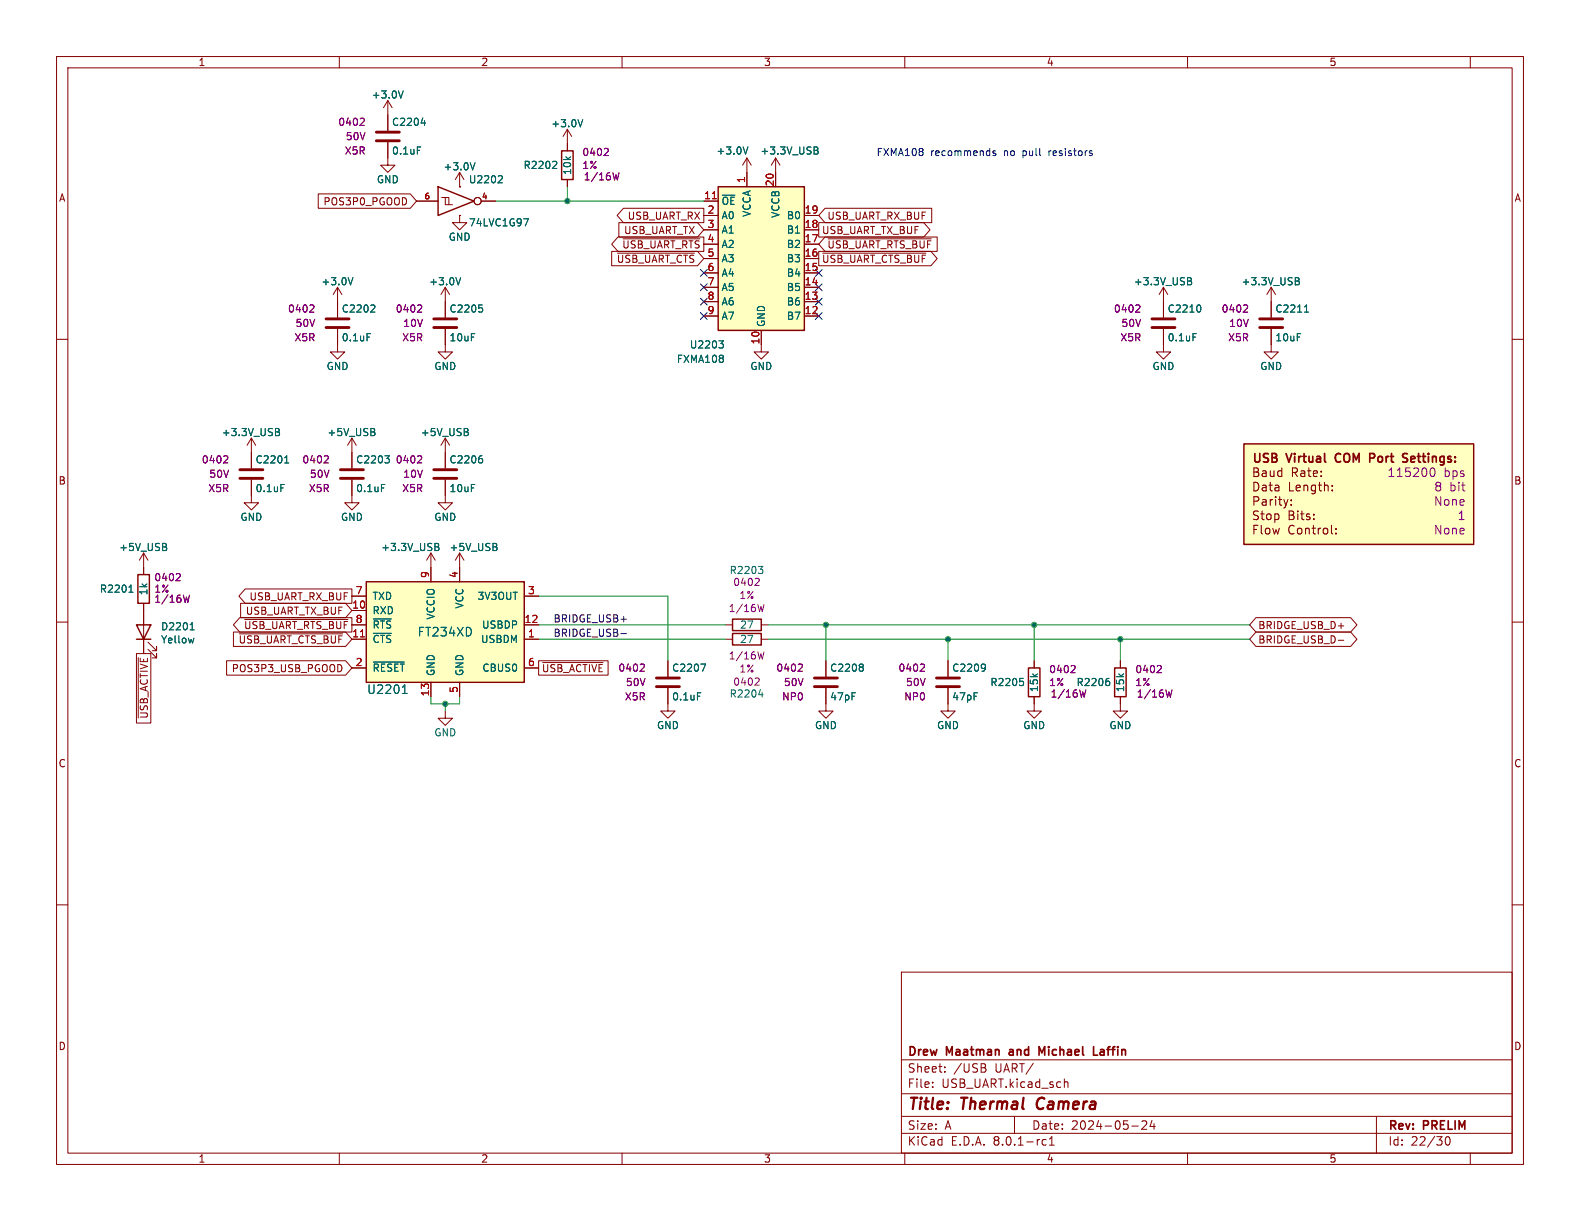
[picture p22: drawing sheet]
<svg xmlns="http://www.w3.org/2000/svg" width="279mm" height="216mm" viewBox="0 0 279 216" stroke-linecap="round" stroke-linejoin="round" font-family="sans-serif">
<defs><g id="words">
<g font-size="2.8" fill="#840000">
<text x="160.4" y="196.8">Title:</text>
<text x="170.1" y="196.8">Thermal</text>
<text x="184.2" y="196.8">Camera</text>
</g>
<g font-size="2.1" fill="#840000">
<text x="221.2" y="82.2">USB</text>
<text x="227.6" y="82.2">Virtual</text>
<text x="236.7" y="82.2">COM</text>
<text x="221.2" y="84.6">Baud</text>
<text x="221.2" y="87.2">Data</text>
<text x="221.2" y="89.7">Parity:</text>
<text x="227.8" y="87.2">Length:</text>
<text x="228.3" y="84.6">Rate:</text>
<text x="221.2" y="94.8">Flow</text>
<text x="221.2" y="92.2">Stop</text>
<text x="227.7" y="94.8">Control:</text>
<text x="227.7" y="92.2">Bits:</text>
<text x="160.4" y="189.9">Sheet:</text>
<text x="160.4" y="187.1">Drew</text>
<text x="167.4" y="187.1">Maatman</text>
<text x="168.6" y="189.9">/USB</text>
<text x="176" y="189.9">UART/</text>
<text x="179.2" y="187.1">and</text>
<text x="185" y="187.1">Michael</text>
<text x="195.2" y="187.1">Laffin</text>
<text x="160.4" y="192.6">File:</text>
<text x="166.5" y="192.6">USB_UART.kicad_sch</text>
<text x="160.4" y="202.8">KiCad</text>
<text x="160.4" y="200">Size:</text>
<text x="167.1" y="200">A</text>
<text x="168.1" y="202.8">E.D.A.</text>
<text x="175.7" y="202.8">8.0.1-rc1</text>
<text x="182.4" y="200">Date:</text>
<text x="189.4" y="200">2024-05-24</text>
<text x="245.4" y="200.2">Rev:</text>
<text x="245.4" y="202.8">Id:</text>
<text x="249.5" y="202.8">22/30</text>
<text x="251.8" y="200.2">PRELIM</text>
</g>
<g font-size="2.1" fill="#840084">
<text x="243.4" y="82.2">Port</text>
<text x="249.9" y="82.2">Settings:</text>
<text x="245.3" y="84.6">115200</text>
<text x="253.5" y="89.6">None</text>
<text x="253.5" y="87.1">8</text>
<text x="255.3" y="84.6">bps</text>
<text x="256.3" y="87.1">bit</text>
<text x="253.5" y="94.7">None</text>
<text x="257.7" y="92.2">1</text>
</g>
<g font-size="2.1" fill="#006464">
<text x="73.8" y="112.8">FT234XD</text>
<text x="64.8" y="122.9">U2201</text>
</g>
<g font-size="1.8" fill="#840000">
<text x="35" y="11.9">1</text>
<text x="85" y="11.9">2</text>
<text x="135" y="11.9">3</text>
<text x="185" y="11.9">4</text>
<text x="235" y="11.9">5</text>
<text x="10.3" y="35.9">A</text>
<text x="267.7" y="35.9">A</text>
<text x="57.1" y="36.5">POS3P0_PGOOD</text>
<text x="110.2" y="41.6">USB_UART_TX</text>
<text x="110.9" y="39.1">USB_UART_RX</text>
<text x="145.3" y="41.6">USB_UART_TX_BUF</text>
<text x="146.2" y="39.1">USB_UART_RX_BUF</text>
<text x="109" y="46.7">~{USB_UART_CTS}</text>
<text x="109.9" y="44.1">~{USB_UART_RTS}</text>
<text x="145.3" y="46.7">~{USB_UART_CTS_BUF}</text>
<text x="146.2" y="44.1">~{USB_UART_RTS_BUF}</text>
<text x="10.3" y="85.9">B</text>
<text x="267.7" y="85.9">B</text>
<text x="44" y="106.4">USB_UART_RX_BUF</text>
<text x="42.1" y="114">~{USB_UART_CTS_BUF}</text>
<text x="43" y="111.4">~{USB_UART_RTS_BUF}</text>
<text x="43.4" y="108.9">USB_UART_TX_BUF</text>
<text x="222.4" y="111.4">BRIDGE_USB_D+</text>
<text x="222.4" y="114">BRIDGE_USB_D-</text>
<text x="40.9" y="119.1">POS3P3_USB_PGOOD</text>
<text x="95.7" y="119.1">~{USB_ACTIVE}0402</text>
<text x="26.4" y="127.2" transform="rotate(-90 26.4 127.2)">~{USB_ACTIVE}</text>
<text x="10.3" y="135.9">C</text>
<text x="267.7" y="135.9">C</text>
<text x="10.3" y="185.9">D</text>
<text x="267.7" y="185.9">D</text>
<text x="35" y="205.8">1</text>
<text x="85" y="205.8">2</text>
<text x="135" y="205.8">3</text>
<text x="185" y="205.8">4</text>
<text x="235" y="205.8">5</text>
</g>
<g font-size="1.8" fill="#006464">
<text x="65.6" y="17.6">+3.0V</text>
<text x="69.2" y="22.5">C2204</text>
<text x="97.4" y="22.7">+3.0V</text>
<text x="69.2" y="27.5">0.1uF</text>
<text x="126.6" y="27.5">+3.0V</text>
<text x="134.4" y="27.5">+3.3V_USB</text>
<text x="66.5" y="32.6">GND</text>
<text x="78.3" y="30.3">+3.0V</text>
<text x="82.8" y="32.6">U2202</text>
<text x="92.5" y="30.1">R2202</text>
<text x="101.2" y="31" transform="rotate(-90 101.2 31)">10k</text>
<text x="82.8" y="40.2">74LVC1G97</text>
<text x="127.5" y="36.4">~{OE}</text>
<text x="127.5" y="39">A0</text>
<text x="127.5" y="41.5">A1</text>
<text x="132.9" y="38.4" transform="rotate(-90 132.9 38.4)">VCCA</text>
<text x="138" y="38.6" transform="rotate(-90 138 38.6)">VCCB</text>
<text x="139" y="41.5">B1</text>
<text x="139" y="39">B0</text>
<text x="79.2" y="42.8">GND</text>
<text x="127.5" y="44">A2</text>
<text x="127.5" y="46.6">A3</text>
<text x="139" y="46.6">B3</text>
<text x="139" y="44">B2</text>
<text x="56.7" y="50.6">+3.0V</text>
<text x="75.8" y="50.6">+3.0V</text>
<text x="127.5" y="49.1">A4</text>
<text x="127.5" y="51.7">A5</text>
<text x="139" y="51.7">B5</text>
<text x="139" y="49.1">B4</text>
<text x="200.4" y="50.6">+3.3V_USB</text>
<text x="219.5" y="50.6">+3.3V_USB</text>
<text x="60.3" y="55.5">C2202</text>
<text x="79.4" y="55.5">C2205</text>
<text x="127.5" y="54.2">A6</text>
<text x="127.5" y="56.7">A7</text>
<text x="135.5" y="57.9" transform="rotate(-90 135.5 57.9)">GND</text>
<text x="139" y="56.7">B7</text>
<text x="139" y="54.2">B6</text>
<text x="206.4" y="55.5">C2210</text>
<text x="225.4" y="55.5">C2211</text>
<text x="57.7" y="65.6">GND</text>
<text x="60.3" y="60.6">0.1uF</text>
<text x="76.7" y="65.6">GND</text>
<text x="79.4" y="60.6">10uF</text>
<text x="119.6" y="64.4">FXMA108</text>
<text x="121.9" y="61.8">U2203</text>
<text x="132.6" y="65.6">GND</text>
<text x="203.7" y="65.6">GND</text>
<text x="206.4" y="60.6">0.1uF</text>
<text x="222.8" y="65.6">GND</text>
<text x="225.4" y="60.6">10uF</text>
<text x="39.1" y="77.3">+3.3V_USB</text>
<text x="57.8" y="77.3">+5V_USB</text>
<text x="74.3" y="77.3">+5V_USB</text>
<text x="45.1" y="82.1">C2201</text>
<text x="62.9" y="82.1">C2203</text>
<text x="79.4" y="82.1">C2206</text>
<text x="45.1" y="87.2">0.1uF</text>
<text x="62.9" y="87.2">0.1uF</text>
<text x="79.4" y="87.2">10uF</text>
<text x="42.4" y="92.3">GND</text>
<text x="60.2" y="92.3">GND</text>
<text x="76.7" y="92.3">GND</text>
<text x="21" y="97.6">+5V_USB</text>
<text x="67.3" y="97.6">+3.3V_USB</text>
<text x="79.4" y="97.6">+5V_USB</text>
<text x="17.6" y="105">R2201</text>
<text x="26.3" y="105.4" transform="rotate(-90 26.3 105.4)">1k</text>
<text x="65.8" y="106.3">TXD</text>
<text x="82.1" y="107.7" transform="rotate(-90 82.1 107.7)">VCC</text>
<text x="84.4" y="106.3">3V3OUT</text>
<text x="28.4" y="114">Yellow</text>
<text x="28.4" y="111.7">D2201</text>
<text x="65.8" y="108.8">RXD</text>
<text x="65.8" y="113.9">~{CTS}</text>
<text x="65.8" y="111.4">~{RTS}</text>
<text x="77.1" y="109.7" transform="rotate(-90 77.1 109.7)">VCCIO</text>
<text x="85" y="113.9">USBDM</text>
<text x="85.1" y="111.4">USBDP</text>
<text x="130.8" y="113.9">27</text>
<text x="130.8" y="111.4">27</text>
<text x="65.8" y="119">~{RESET}</text>
<text x="77.1" y="119.6" transform="rotate(-90 77.1 119.6)">GND</text>
<text x="82.1" y="119.6" transform="rotate(-90 82.1 119.6)">GND</text>
<text x="85.2" y="119">CBUS0</text>
<text x="118.8" y="119">C2207</text>
<text x="146.7" y="119">C2208</text>
<text x="168.3" y="119">C2209</text>
<text x="118.8" y="124.1">0.1uF</text>
<text x="128.9" y="123.5">R2204</text>
<text x="146.7" y="124.1">47pF</text>
<text x="168.3" y="124.1">47pF</text>
<text x="175" y="121.5">R2205</text>
<text x="183.7" y="122.5" transform="rotate(-90 183.7 122.5)">15k</text>
<text x="190.3" y="121.5">R2206</text>
<text x="199" y="122.5" transform="rotate(-90 199 122.5)">15k</text>
<text x="76.7" y="130.4">GND</text>
<text x="116.1" y="129.1">GND</text>
<text x="144" y="129.1">GND</text>
<text x="165.6" y="129.1">GND</text>
<text x="180.8" y="129.1">GND</text>
<text x="196.1" y="129.1">GND</text>
</g>
<g font-size="1.8" fill="#840084">
<text x="59.7" y="22.5">0402</text>
<text x="60.9" y="27.5">X5R</text>
<text x="61" y="25">50V</text>
<text x="102.9" y="27.8">0402</text>
<text x="102.9" y="30.1">1%</text>
<text x="103.1" y="32.1">1/16W</text>
<text x="50.8" y="55.5">0402</text>
<text x="52.2" y="58">50V</text>
<text x="69.9" y="55.5">0402</text>
<text x="71.2" y="58">10V</text>
<text x="196.9" y="55.5">0402</text>
<text x="198.2" y="58">50V</text>
<text x="215.9" y="55.5">0402</text>
<text x="217.3" y="58">10V</text>
<text x="52" y="60.6">X5R</text>
<text x="71" y="60.6">X5R</text>
<text x="198" y="60.6">X5R</text>
<text x="217.1" y="60.6">X5R</text>
<text x="35.6" y="82.1">0402</text>
<text x="53.4" y="82.1">0402</text>
<text x="69.9" y="82.1">0402</text>
<text x="36.7" y="87.2">X5R</text>
<text x="36.9" y="84.7">50V</text>
<text x="54.5" y="87.2">X5R</text>
<text x="54.7" y="84.7">50V</text>
<text x="71" y="87.2">X5R</text>
<text x="71.2" y="84.7">10V</text>
<text x="128.9" y="101.7">R2203</text>
<text x="27.2" y="105">1%</text>
<text x="27.2" y="103">0402</text>
<text x="27.2" y="106.8">1/16W</text>
<text x="129.6" y="103.8">0402</text>
<text x="130.6" y="106.1">1%</text>
<text x="128.8" y="108.4">1/16W</text>
<text x="109.2" y="119">0402</text>
<text x="128.8" y="116.8">1/16W</text>
<text x="130.6" y="119.1">1%</text>
<text x="137.2" y="119">0402</text>
<text x="158.8" y="119">0402</text>
<text x="185.4" y="119.2">0402</text>
<text x="200.7" y="119.2">0402</text>
<text x="110.4" y="124.1">X5R</text>
<text x="110.6" y="121.5">50V</text>
<text x="129.6" y="121.4">0402</text>
<text x="138.2" y="124.1">NP0</text>
<text x="138.5" y="121.5">50V</text>
<text x="159.8" y="124.1">NP0</text>
<text x="160.1" y="121.5">50V</text>
<text x="185.4" y="121.5">1%</text>
<text x="185.7" y="123.5">1/16W</text>
<text x="200.7" y="121.5">1%</text>
<text x="200.9" y="123.5">1/16W</text>
</g>
<g font-size="1.8" fill="#0000c2">
<text x="154.9" y="27.7">FXMA108</text>
<text x="164.6" y="27.7">recommends</text>
<text x="177.6" y="27.7">no</text>
<text x="181.1" y="27.7">pull</text>
<text x="185.9" y="27.7">resistors</text>
</g>
<g font-size="1.8" fill="#a90000">
<text x="124.4" y="35.3">11</text>
<text x="131.8" y="32.5" transform="rotate(-90 131.8 32.5)">1</text>
<text x="136.9" y="33.1" transform="rotate(-90 136.9 33.1)">20</text>
<text x="125" y="37.8">2</text>
<text x="125" y="40.4">3</text>
<text x="142.2" y="40.4">18</text>
<text x="142.2" y="37.8">19</text>
<text x="125" y="42.9">4</text>
<text x="125" y="45.5">5</text>
<text x="142.2" y="45.5">16</text>
<text x="142.2" y="42.9">17</text>
<text x="125" y="48">6</text>
<text x="125" y="50.5">7</text>
<text x="125" y="53.1">8</text>
<text x="142.2" y="53.1">13</text>
<text x="142.2" y="50.5">14</text>
<text x="142.2" y="48">15</text>
<text x="125" y="55.6">9</text>
<text x="142.2" y="55.6">12</text>
<text x="134.4" y="61" transform="rotate(-90 134.4 61)">10</text>
<text x="62.2" y="107.7">10</text>
<text x="62.8" y="105.2">7</text>
<text x="75.9" y="102.3" transform="rotate(-90 75.9 102.3)">9</text>
<text x="81" y="102.3" transform="rotate(-90 81 102.3)">4</text>
<text x="93.3" y="105.2">3</text>
<text x="62.2" y="112.8">11</text>
<text x="62.8" y="110.2">8</text>
<text x="92.7" y="110.2">12</text>
<text x="93.3" y="112.8">1</text>
<text x="62.8" y="117.9">2</text>
<text x="93.3" y="117.9">6</text>
<text x="75.9" y="123.2" transform="rotate(-90 75.9 123.2)">13</text>
<text x="81" y="122.6" transform="rotate(-90 81 122.6)">5</text>
</g>
<g font-size="1.8" fill="#0f0f0f">
<text x="97.8" y="112.7">BRIDGE_USB-</text>
<text x="97.8" y="110.1">BRIDGE_USB+</text>
</g>
<g font-size="1.4" fill="#a90000">
<text x="75" y="35.3">6</text>
<text x="85.1" y="35.3">4</text>
</g>
</g></defs>
<g fill="none" stroke="#840000" stroke-width=".18">
<path d="M10 10h259.4v195.9h-259.4zM12 12h255.4v191.9h-255.4zM60 10v2M110 10v2M160 10v2M210 10v2M260 10v2M10 60h2M267.4 60h2M10 110h2M267.4 110h2M10 160h2"/>
<path d="M267.4 160h2M159.4 171.9h108v32h-108zM159.4 197.4h108M159.4 193.4h108M159.4 187.4h108M164.9 192.1v.2M164.9 191.4v.1M167.1 189.4v.2M167.1 188.7v.1M174 188.8a.4 .4 0 0 1 .4 .4 .4 .4 0 0 1-.3 .4M174.1 188.2l.2 .2-.2 .3M179.4 197.4v3"/>
<path d="M188.2 190.8v1.5M188.2 191.4l.2-.1 .4 .1 .1 .9M200.1 199.1h1.2M201.9 198.3l.6-.1 .2 .1 .1 .3-.9 1.1h.9M203.7 198.1l-.3 1.1h.9M204.1 198.7v1M243.4 197.4v6.5M60 203.9v2M110 203.9v2M159.4 200.4h108M160 203.9v2M185 201.6l-.4-.1-.3 .3v.4l.1 .2h.6"/>
<path d="M185.6 202.5h.8M185.6 201.4l.4-.4v1.5M210 203.9v2M255.8 201.1l.1-.1a.81 .81 0 0 1 .6 .6 .81 .81 0 0 1-.3 .8l-.1 .1a.81 .81 0 0 1-.6-.6 .81 .81 0 0 1 .3-.8zM260 203.9v2"/>
</g>
<path d="M183.6 194.4a1.27 1.27 0 0 0 0 1.6" fill="none" stroke="#840000" stroke-width=".4"/>
<path d="M178.5 186.1v.4M184.7 185.1l-.5 1-.5-1v1.5M193.4 185.1v1.5h.7M194.7 185.6h-.1M194.7 186a.29 .29 0 0 0-.2 .3 .29 .29 0 0 0 .2 .3" fill="none" stroke="#840000" stroke-width=".3"/>
<path d="M220 78.5h40.6v17.8h-40.6z" fill="#ffffc2"/>
<path d="M220 78.5h40.6v17.8h-40.6zM129.5 112h5.1v2h-5.1zM129.5 109.5h5.1v2h-5.1z" fill="none" stroke="#840000" stroke-width=".25"/>
<path d="M228.3 89.2v.1M228.3 88.4v.1M235.6 86.7v.1M235.6 85.9v.1M236.2 94.3v.1M236.2 93.5v.1" fill="none" stroke="#840000" stroke-width=".19"/>
<path d="M242.2 80.2h.6M242.2 81h.6M248.3 80.2l.6 .1M248.3 80.9l.5 .2 .1 .3-.3 .3h-.4" fill="none" stroke="#840000" stroke-width=".3"/>
<path d="M64.2 20.9l.2 .2v.3l-.8 .8h.8M55.3 53.9l.2 .3v.3l-.8 .7h.8M74.3 53.9l.3 .3-.1 .3-.7 .7h.8M201.3 53.9l.3 .3-.1 .3-.7 .7h.8M220.4 53.9l.2 .3v.3l-.8 .7h.8M74.3 80.6l.3 .2-.1 .3-.7 .8h.8M253.8 83.3l-.3 .9-.3 .1-.2-.3M134 119.9l.3 .2-.1 .3-.7 .8h.8M134.1 102.3l.2 .2-.1 .3-.7 .7h.8M135.1 115.3l-.3 1.2-.2-.9-.3 .9M135.1 106.9l-.3 1.2-.2-.9-.3 .9M141.6 117.4l.3 .3-.1 .3-.7 .7h.8" fill="none" stroke="#840084" stroke-width=".18"/>
<g fill="none" stroke="#840000" stroke-width=".18">
<path d="M68.6 20.3v2.8M68.6 25.1v2.8M81.3 38.1v1.3h1.2l-1.2 1.2-1.3-1.2h1.3M137.2 27.9l-.8 1.3M137.2 27.9v2.6M137.2 27.9l.7 1.3M59.7 58.2v4h1.3l-1.3 1.3-1.3-1.3h1.3M59.7 50.8v5.3M59.7 50.8l-.8 1.3M59.7 50.8l.8 1.3M78.7 58.2v4h1.3l-1.3 1.3-1.2-1.3h1.2M78.7 50.8l-.7 1.3"/>
<path d="M78.7 50.8v5.3M78.7 50.8l.8 1.3M205.7 58.2v4h1.3l-1.3 1.3-1.2-1.3h1.2M205.7 50.8v5.3M205.7 50.8l-.7 1.3M205.7 50.8l.8 1.3M224.8 58.2v4h1.3l-1.3 1.3-1.3-1.3h1.3M224.8 50.8v5.3M224.8 50.8l-.8 1.3M224.8 50.8l.8 1.3M78.7 77.5v5.3M78.7 77.5l-.7 1.2"/>
<path d="M78.7 77.5l.8 1.2M78.7 84.8v4.1h1.3l-1.3 1.3-1.2-1.3h1.2M128.3 113h1.2M128.3 110.5h1.2M134.6 113h1.3M134.6 110.5h1.3M146 116.8v2.8M146 121.7v2.8"/>
</g>
<g fill="none" stroke="#840000" stroke-width=".51">
<path d="M66.5 24.9h4.1M66.5 23.4h4.1M57.7 57.9h4M57.7 56.4h4M76.7 57.9h4.1M76.7 56.4h4.1M203.7 57.9h4.1M203.7 56.4h4.1M222.8 57.9h4M222.8 56.4h4M76.7 84.6h4.1M76.7 83.1h4.1"/>
<path d="M144 119.9h4.1M144 121.4h4.1"/>
</g>
<g fill="none" stroke="#006464" stroke-width=".18">
<path d="M73.8 26h.6M74.5 21.7h.8M75.1 21.3v.9M144 26l.6 .1v.2l-.2 .3M144 26.6h.4M144.4 26.6l.3 .2-.1 .3-.6 .1M62.4 49.1l-.4 1.3M64.9 59h.6M66.1 53.9l.2 .3-.1 .3-.7 .7h.8M81.5 49.1l-.5 1.3M84.7 53.9h.6M85.1 54.4l.3 .2v.3l-.3 .3"/>
<path d="M210 49.1l.6 .1 .1 .3-.3 .2M210 49.7h.4M210.4 49.7l.3 .2v.3l-.7 .2M211 59h.6M212 53.9a.79 .79 0 0 1 0 1.3M229.1 49.1l.6 .1v.3l-.2 .2M229.1 49.7h.4M229.5 49.7l.3 .2-.1 .3-.6 .2M230.7 55.2h.7M230.8 54.2l.2-.3v1.3M82.5 76.4l.3 .2v.3l-.2 .1M82.6 75.8l.2 .2-.2 .3"/>
<path d="M85 80.6h.2M85.1 81.1l.3 .2v.3l-.3 .3M134.1 100.1h.8l-.4 .5M134.7 100.6l.2 .3v.3l-.2 .2M152.4 117.4l.3 .3-.3 .3 .3 .2v.2l-.3 .3M134.2 122.8h.8M134.8 122.4v.9"/>
</g>
<path d="M127 33h15.2v25.4h-15.2z" fill="#ffffc2"/>
<path d="M77.5 33l6.3 2.6-6.3 2.5zM99.3 26.7h2v5.1h-2zM127 33h15.2v25.4h-15.2zM24.1 110.5h2.6l-1.3 2.5zM24.1 113h2.6M24.4 101.6h2v5.1h-2zM181.9 118.1h2v5.1h-2zM197.1 118.1h2v5.1h-2z" fill="none" stroke="#840000" stroke-width=".25"/>
<g fill="none" stroke="#840000" stroke-width=".18">
<path d="M73.7 35.6h3.8M78.1 34.9h.6v1.3h1.3M78.7 34.9h.7v1.3M81.3 33h.1M81.3 38.1h.1M85.1 35.6h2.5M100.3 22.9v3.8M100.3 31.8v1.2M100.3 22.9l-.7 1.2M100.3 22.9l.8 1.2M124.5 35.6h2.5M124.5 38.1h2.5"/>
<path d="M132.1 27.9v5.1M132.1 27.9l-.8 1.3M132.1 27.9l.7 1.3M137.2 30.5v2.5M142.2 38.1h2.6M124.5 55.9h2.5M124.5 53.3h2.5M124.5 50.8h2.5M124.5 48.3h2.5M124.5 45.7h2.5M124.5 43.2h2.5M124.5 40.6h2.5"/>
<path d="M134.6 58.4v3.8h1.3l-1.3 1.3-1.3-1.3h1.3M142.2 55.9h2.6M142.2 53.3h2.6M142.2 50.8h2.6M142.2 48.3h2.6M142.2 45.7h2.6M142.2 43.2h2.6M142.2 40.6h2.6M44.4 77.5v5.3M44.4 77.5l-.7 1.2M44.4 77.5l.8 1.2M62.2 77.5l-.7 1.2"/>
<path d="M62.2 77.5v5.3M62.2 77.5l.8 1.2M25.4 97.8v3.8M25.4 97.8l-.8 1.3M25.4 97.8l.8 1.3M44.4 84.8v4.1h1.3l-1.3 1.3-1.2-1.3h1.2M62.2 84.8v4.1h1.3l-1.3 1.3-1.2-1.3h1.2M81.3 97.8l-.8 1.3M81.3 97.8v2.5M81.3 97.8l.7 1.3M25.4 106.7v8.9M26.2 114.8l1.5 1.5v-.7v.7h-.8"/>
<path d="M26.2 113.5l1.5 1.6v-.8v.8h-.8M167.6 116.8v2.8M182.9 116.8v1.3M198.1 116.8v1.3M78.7 125.7v1.3h1.3l-1.3 1.3-1.2-1.3h1.2M146 124.5v1.2h1.3l-1.3 1.3-1.2-1.3h1.2M167.6 121.7v4h1.3l-1.3 1.3-1.2-1.3h1.2M182.9 123.2v2.5h1.2l-1.2 1.3-1.3-1.3h1.3M198.1 123.2v2.5h1.3l-1.3 1.3-1.3-1.3h1.3"/>
<circle cx="84.5" cy="35.6" r=".63"/>
</g>
<path d="M126 35.1h.7" fill="none" stroke="#a90000" stroke-width=".18"/>
<g fill="none" stroke="#006464" stroke-width=".18">
<path d="M88.3 31.1h.4l.1 .3-.7 .9h.7M92.6 38.7h.8l-.5 1.2M98.2 28.5l.3 .3-.1 .3-.7 .7h.8M103.1 21.2l-.5 1.2M132.3 26l-.5 1.2M48.7 75.8l.6 .1 .1 .2-.3 .3M48.7 76.4h.4M49.1 76.4l.3 .2v.3l-.7 .1M66 76.4l.3 .2v.3l-.2 .1M66.1 75.8l.2 .2-.2 .3M127.1 60.3h.8l-.4 .5 .4 .1v.4l-.2 .2h-.4M29.2 96.7l.3 .2-.1 .3-.2 .2"/>
<path d="M29.3 96.1l.1 .2-.1 .3M49.7 85.7h.6M50.3 81.9h.8M50.5 80.9l.2-.3v1.3M67.5 85.7h.6M68.1 80.6h.7l-.4 .5M68.6 81.1l.2 .2v.3l-.2 .3M87.6 96.7l.3 .2-.1 .3-.1 .2M87.7 96.1l.1 .2-.1 .3M22.8 104.7h.7M22.9 103.8l.3-.4v1.3M33.6 111.4h.7"/>
<path d="M33.7 110.4l.3-.3v1.3M34.3 112.8l-.3 .9M174 117.4l.2 .1a1.03 1.03 0 0 1-.2 1.1M174.3 118l-.3 .2M180.3 120h.6M195.9 120h.2M180.8 120.4l.2 .3v.3l-.2 .2M196 120.4l.2 .3v.3l-.2 .2"/>
</g>
<path d="M42.4 84.6h4.1M42.4 83.1h4.1M60.2 84.6h4.1M60.2 83.1h4.1M165.6 119.9h4.1M165.6 121.4h4.1" fill="none" stroke="#840000" stroke-width=".51"/>
<path d="M107.3 26.2l.3 .3-.1 .3-.7 .7h.8M109.5 30.6l-.3 1.2-.3-.9-.2 .9M40 80.6l.3 .2-.1 .3-.7 .8h.8M57.8 80.6l.3 .2-.1 .3-.7 .8h.8M31.6 101.4l.3 .3-.1 .3-.7 .7h.8M33.5 105.2l-.3 1.3-.2-.9-.3 .9M163.2 117.4l.3 .3-.1 .3-.7 .7h.8M189.9 117.7l.2 .2v.3l-.8 .7h.8M205.1 117.7l.3 .2-.1 .3-.7 .7h.8M192 122l-.3 1.3-.2-.9-.3 .9M207.3 122l-.3 1.3-.3-.9-.2 .9" fill="none" stroke="#840084" stroke-width=".18"/>
<path d="M64.8 102.9h27.9v17.8h-27.9z" fill="#ffffc2"/>
<path d="M64.8 102.9h27.9v17.8h-27.9z" fill="none" stroke="#840000" stroke-width=".25"/>
<g fill="none" stroke="#840000" stroke-width=".18">
<path d="M68.6 17.8l-.8 1.3M68.6 17.8v5.3M68.6 17.8l.7 1.3M56.3 34.3h16.2l1.2 1.3-1.2 1.2h-16.2zM68.6 25.1v4.1h1.2l-1.2 1.3-1.3-1.3h1.3M73.7 35.6h3.8M81.3 33h.1M81.3 38.1h.1M81.3 30.5v2.5M81.3 30.5l-.8 1.3M81.3 30.5l.7 1.3M85.1 35.6h2.5"/>
<path d="M100.3 25.4v1.3M100.3 31.8v1.2M109.4 39.4h13.9l1.2 1.2-1.2 1.3h-13.9zM110.2 36.8h14.3v2.6h-14.3l-1.1-1.3zM124.5 35.6h2.5M124.5 38.1h2.5M132.1 30.5v2.5M137.2 30.5v2.5M142.2 38.1h2.6M144.8 39.4h18.5l1.2 1.2-1.2 1.3h-18.5zM145.9 36.8h18.9v2.6h-18.9l-1.1-1.3zM59.7 53.3v2.8"/>
<path d="M59.7 58.2v2.8M78.7 53.3v2.8M78.7 58.2v2.8M108.2 44.4h15.1l1.2 1.3-1.2 1.3h-15.1zM109.2 44.8h13.6M109.3 41.9h15.2v2.6h-15.2l-1.1-1.3zM110.2 42.2h13.6M124.5 55.9h2.5M124.5 53.3h2.5M124.5 50.8h2.5M124.5 48.3h2.5M124.5 45.7h2.5"/>
<path d="M124.5 43.2h2.5M124.5 40.6h2.5M134.6 58.4v2.6M142.2 55.9h2.6M142.2 53.3h2.6M142.2 50.8h2.6M142.2 48.3h2.6M142.2 45.7h2.6M142.2 43.2h2.6M142.2 40.6h2.6M144.8 44.4h19.8l1.1 1.3-1.1 1.3h-19.8zM145.5 44.8h18.2"/>
<path d="M145.9 41.9h19.8v2.6h-19.8l-1.1-1.3zM146.4 42.2h18.3M205.7 53.3v2.8M205.7 58.2v2.8M224.8 53.3v2.8M224.8 58.2v2.8M44.4 80v2.8M44.4 84.8v2.8M62.2 80v2.8M62.2 84.8v2.8M76.2 97.8v5.1M76.2 97.8l-.8 1.3"/>
<path d="M76.2 97.8l.8 1.3M78.7 80v2.8M78.7 84.8v2.8M24.1 115.6h2.6v12.3h-2.6zM24.4 116.3v10.7M25.4 100.3v1.3M25.4 106.7v3.8M25.4 113v2.6M40.1 116.8h21l1.1 1.3-1.1 1.3h-21zM41.3 111.8h19.8l1.1 1.2-1.1 1.3h-19.8zM42.3 112.1h18.3M42.4 109.2h19.8v2.6h-19.8l-1.1-1.3z"/>
<path d="M42.5 106.7h18.6l1.1 1.3-1.1 1.2h-18.6zM43.3 109.5h18.2M43.4 104.1h18.8v2.6h-18.8l-1.2-1.3zM62.2 113h2.6M62.2 108h2.6M62.2 110.5h2.6M62.2 118.1h2.6M62.2 105.4h2.6M81.3 100.3v2.6M92.7 113h2.5M92.7 110.5h2.5M92.7 118.1h2.5"/>
<path d="M92.7 105.4h2.5M95.2 116.8h12.3v2.6h-12.3zM96 117.2h10.6M118.1 116.8v2.8M146 116.8v2.8M167.6 116.8v2.8M182.9 116.8v1.3M198.1 116.8v1.3M222.1 109.2h16.7l1.2 1.3-1.2 1.3h-16.7l-1.1-1.3zM222.1 111.8h16.7l1.2 1.2-1.2 1.3h-16.7l-1.1-1.3zM236.7 113.2h.9M76.2 120.7v2.5"/>
<path d="M81.3 120.7v2.5M118.1 121.7v4h1.3l-1.3 1.3-1.3-1.3h1.3M146 121.7v2.8M167.6 121.7v2.8M182.9 123.2v1.3M198.1 123.2v1.3"/>
<circle cx="84.5" cy="35.6" r=".63"/>
</g>
<g fill="none" stroke="#006464" stroke-width=".18">
<path d="M71.3 16.1l-.4 1.2M73.8 26h.6M74.5 21.7h.8M75.1 21.3v.9M84 28.8l-.4 1.2M88.3 31.1h.4l.1 .3-.7 .9h.7M92.6 38.7h.8l-.5 1.2M98.2 28.5l.3 .3-.1 .3-.7 .7h.8M103.1 21.2l-.5 1.2M132.3 26l-.5 1.2M144 26l.6 .1v.2l-.2 .3M144 26.6h.4"/>
<path d="M144.4 26.6l.3 .2-.1 .3-.6 .1M62.4 49.1l-.4 1.3M64.9 59h.6M66.1 53.9l.2 .3-.1 .3-.7 .7h.8M81.5 49.1l-.5 1.3M84.7 53.9h.6M85.1 54.4l.3 .2v.3l-.3 .3M210 49.1l.6 .1 .1 .3-.3 .2M210 49.7h.4M210.4 49.7l.3 .2v.3l-.7 .2M211 59h.6M212 53.9a.79 .79 0 0 1 0 1.3"/>
<path d="M229.1 49.1l.6 .1v.3l-.2 .2M229.1 49.7h.4M229.5 49.7l.3 .2-.1 .3-.6 .2M230.7 55.2h.7M230.8 54.2l.2-.3v1.3M48.7 75.8l.6 .1 .1 .2-.3 .3M48.7 76.4h.4M49.1 76.4l.3 .2v.3l-.7 .1M66 76.4l.3 .2v.3l-.2 .1M66.1 75.8l.2 .2-.2 .3M82.5 76.4l.3 .2v.3l-.2 .1M82.6 75.8l.2 .2-.2 .3"/>
<path d="M127.1 60.3h.8l-.4 .5 .4 .1v.4l-.2 .2h-.4M29.2 96.7l.3 .2-.1 .3-.2 .2M29.3 96.1l.1 .2-.1 .3M49.7 85.7h.6M50.3 81.9h.8M50.5 80.9l.2-.3v1.3M67.5 85.7h.6M68.1 80.6h.7l-.4 .5M68.6 81.1l.2 .2v.3l-.2 .3M76.9 96.1l.6 .1 .1 .2-.3 .3M76.9 96.7h.4M77.3 96.7l.3 .2v.3l-.7 .2"/>
<path d="M85 80.6h.2M85.1 81.1l.3 .2v.3l-.3 .3M87.6 96.7l.3 .2-.1 .3-.1 .2M87.7 96.1l.1 .2-.1 .3M22.8 104.7h.7M22.9 103.8l.3-.4v1.3M33.6 111.4h.7M33.7 110.4l.3-.3v1.3M34.3 112.8l-.3 .9M66 112h3.2M66 117.1h5.5M66 109.4h3.2"/>
<path d="M123.9 117.4h.9l-.6 1.3M152.4 117.4l.3 .3-.3 .3 .3 .2v.2l-.3 .3M174 117.4l.2 .1a1.03 1.03 0 0 1-.2 1.1M174.3 118l-.3 .2M180.3 120h.6M195.9 120h.2M71.1 122.6h.9M71.3 121.5l.3-.4v1.5M123.3 122.5h.6M180.8 120.4l.2 .3v.3l-.2 .2M196 120.4l.2 .3v.3l-.2 .2"/>
</g>
<path d="M126 35.1h.7M63.7 112.6h.8" fill="none" stroke="#a90000" stroke-width=".18"/>
<path d="M116.1 119.9h4M116.1 121.4h4" fill="none" stroke="#840000" stroke-width=".51"/>
<g fill="none" stroke="#840084" stroke-width=".18">
<path d="M64.2 20.9l.2 .2v.3l-.8 .8h.8M107.3 26.2l.3 .3-.1 .3-.7 .7h.8M109.5 30.6l-.3 1.2-.3-.9-.2 .9M55.3 53.9l.2 .3v.3l-.8 .7h.8M74.3 53.9l.3 .3-.1 .3-.7 .7h.8M201.3 53.9l.3 .3-.1 .3-.7 .7h.8M220.4 53.9l.2 .3v.3l-.8 .7h.8M40 80.6l.3 .2-.1 .3-.7 .8h.8M57.8 80.6l.3 .2-.1 .3-.7 .8h.8M74.3 80.6l.3 .2-.1 .3-.7 .8h.8M31.6 101.4l.3 .3-.1 .3-.7 .7h.8M33.5 105.2l-.3 1.3-.2-.9-.3 .9"/>
<path d="M113.7 117.4l.2 .3v.3l-.7 .7h.7M141.6 117.4l.3 .3-.1 .3-.7 .7h.8M163.2 117.4l.3 .3-.1 .3-.7 .7h.8M189.9 117.7l.2 .2v.3l-.8 .7h.8M205.1 117.7l.3 .2-.1 .3-.7 .7h.8M192 122l-.3 1.3-.2-.9-.3 .9M207.3 122l-.3 1.3-.3-.9-.2 .9"/>
</g>
<path d="M109.8 112h1" fill="none" stroke="#0f0f0f" stroke-width=".18"/>
<path d="M176.1 26.7h-.3l-.2 .1v.2l.5 .2v.3h-.5M193.1 27.2v.3" fill="none" stroke="#0000c2" stroke-width=".18"/>
<g fill="none" stroke="#009600" stroke-width=".18">
<path d="M87.6 35.6h36.9M100.3 33v2.6M95.2 113h33.1M95.2 110.5h33.1M95.2 105.4h22.9v11.4M135.9 113h85.1M135.9 110.5h85.1M146 110.5v6.3M167.6 113v3.8M182.9 110.5v6.3M198.1 113v3.8M76.2 123.2v1.3h5.1v-1.3"/>
<path d="M78.7 124.5v1.2"/>
</g>
<g fill="none" stroke="#000084" stroke-width=".18">
<path d="M123.9 55.3l1.2 1.2M123.9 47.7l1.2 1.2M123.9 52.7l1.2 1.2M123.9 50.2l1.2 1.2M125.1 55.3l-1.2 1.2M125.1 47.7l-1.2 1.2M125.1 52.7l-1.2 1.2M125.1 50.2l-1.2 1.2M144.2 55.3l1.2 1.2M144.2 52.7l1.2 1.2M144.2 47.7l1.2 1.2M144.2 50.2l1.2 1.2"/>
<path d="M145.4 55.3l-1.2 1.2M145.4 52.7l-1.2 1.2M145.4 47.7l-1.2 1.2M145.4 50.2l-1.2 1.2"/>
</g>
<g fill="#009600" stroke="#009600" stroke-width=".18">
<circle cx="146" cy="110.5" r=".46"/>
<circle cx="182.9" cy="110.5" r=".46"/>
<circle cx="167.6" cy="113" r=".46"/>
<circle cx="198.1" cy="113" r=".46"/>
<circle cx="100.3" cy="35.6" r=".46"/>
<circle cx="78.7" cy="124.5" r=".46"/>
</g>
<use href="#words"/>
</svg>
